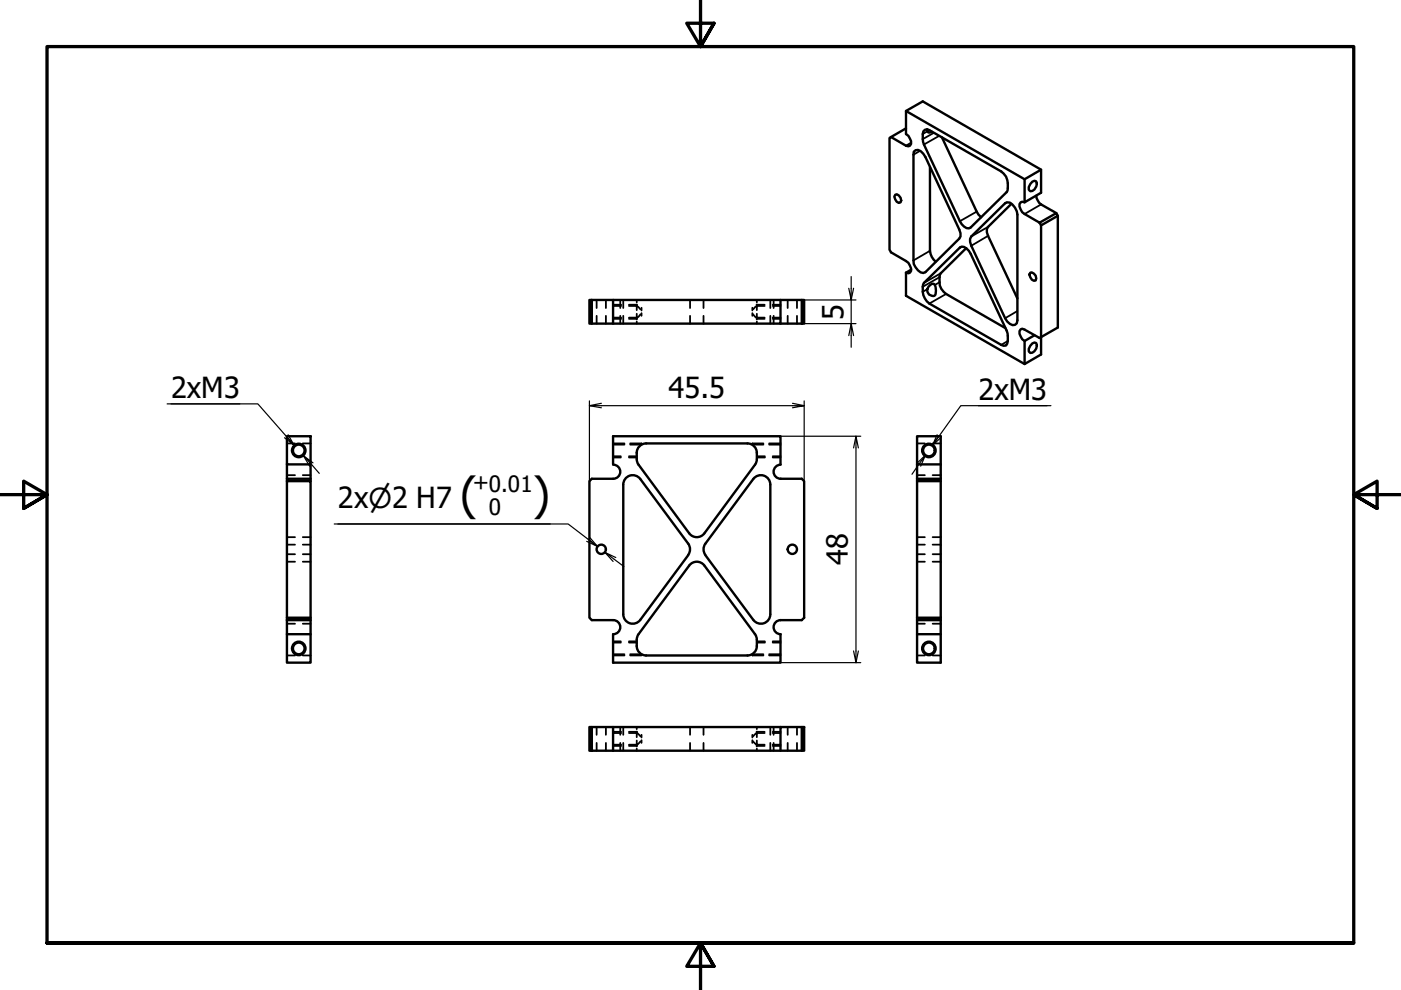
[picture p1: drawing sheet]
<svg xmlns="http://www.w3.org/2000/svg" width="297mm" height="210mm" viewBox="0 0 297 210" stroke-linecap="round" stroke-linejoin="round" font-family="sans-serif">
<defs><g id="words">
<g font-size="9.6">
<text x="97.5" y="108">(</text>
<text x="113" y="108">)</text>
</g>
<g font-size="6.2">
<text x="178.8" y="67.8" transform="rotate(-90 178.8 67.8)">5</text>
<text x="36.3" y="84.4">2xM3</text>
<text x="141.7" y="84.3">45.5</text>
<text x="207.5" y="84.7">2xM3</text>
<text x="71.6" y="107.6">2x⌀2 H7</text>
<text x="179.8" y="119.9" transform="rotate(-90 179.8 119.9)">48</text>
</g>
<g font-size="4.8">
<text x="100.3" y="104">+0.01</text>
<text x="103.6" y="109.1">0</text>
</g>
</g></defs>
<!-- layer: Hidden (ISO) -->
<g fill="none" stroke="#000" stroke-width=".38">
<path d="M126.5 63.6v1.7M126.5 67v1.6M128.5 63.6v1.7M128.5 67v1.6M130 64.9h1.7M130 67.3h1.7M130 64.6h1.7M130 67.6h1.7M131.5 63.6v1.7M131.5 67v1.6M132.1 63.6v1.7M132.1 67v1.6"/>
<path d="M133.3 64.9h1.8M133.3 67.3h1.8M133.3 64.6h1.8M133.3 67.6h1.8M135 65l.1-.1 .7 .7M135 63.6v.5M135 64.6v1.2M135 66.5v1.2M135 68.2v.4M135.8 66.6l-.4 .6-.4 .1M136 65.2v.6M136 66.4v.6"/>
<path d="M146.3 63.6v1.7M146.3 67v1.6M149.2 63.6v1.7M149.2 67v1.6M159.5 65.2v.6M159.5 66.4v.6M159.7 66.6l.4 .6 .4 .1M160.4 64.9h1.7M160.4 67.3h1.7M160.4 64.6h1.7M160.4 67.6h1.7M160.5 65l-.4 .1-.4 .5"/>
<path d="M160.5 63.6v.5M160.5 64.6v1.2M160.5 66.5v1.2M160.5 68.2v.4M163.3 63.6v1.7M163.3 67v1.6M163.8 64.9h1.7M163.8 67.3h1.7M163.8 64.6h1.7M163.8 67.6h1.7M164 63.6v1.7M164 67v1.6"/>
<path d="M167 63.6v1.7M167 67v1.6M169 63.6v1.7M169 67v1.6M60.8 94h1.7M64.2 94h1.6M130 94.3h2.4M130 96.7h1.6M130 94h2.4M130 97h1.6M133.3 96.7h1.7M133.3 97h1.7"/>
<path d="M133.6 94l2.4 .1M136 94.1v.2h-2.4M159.5 94.1v.2h2.4M160.5 96.7h1.7M160.5 97h1.7M161.9 94l-2.4 .1M163.1 94.3h2.4M163.1 94h2.4M163.8 96.7h1.7M163.8 97h1.7M194.4 94h1.7M197.7 94h1.8"/>
<path d="M60.8 100.7h1.7M60.8 119.1h1.7M60.8 113.9h1.7M60.8 117.5h1.7M60.8 115.5h1.7M64.2 100.7h1.6M64.2 119.1h1.6M64.2 113.9h1.6M64.2 117.5h1.6M64.2 115.5h1.6M194.4 100.7h1.7M194.4 119.1h1.7"/>
<path d="M194.4 113.9h1.7M194.4 117.5h1.7M194.4 115.5h1.7M197.7 100.7h1.8M197.7 119.1h1.8M197.7 113.9h1.8M197.7 117.5h1.8M197.7 115.5h1.8M60.8 139h1.7M60.8 132.2h1.7M64.2 139h1.6M64.2 132.2h1.6"/>
<path d="M130 136.2h1.6M130 138.7h2.4M130 136h1.6M130 139h2.4M133.3 136.2h1.7M133.3 136h1.7M133.6 138.7l2.4 .1M136 138.9l-2.4 .1M159.5 138.9l2.4 .1M160.5 136.2h1.7M160.5 136h1.7M161.9 138.7l-2.4 .1"/>
<path d="M163.1 138.7h2.4M163.1 139h2.4M163.8 136.2h1.7M163.8 136h1.7M194.4 139h1.7M194.4 132.2h1.7M197.7 139h1.8M197.7 132.2h1.8M126.5 154.1v1.7M126.5 157.5v1.7M128.5 154.1v1.7M128.5 157.5v1.7"/>
<path d="M130 155.4h1.7M130 157.9h1.7M130 155.2h1.7M130 158.2h1.7M131.5 154.1v1.7M131.5 157.5v1.7M132.1 154.1v1.7M132.1 157.5v1.7M133.3 155.4h1.8M133.3 157.9h1.8M133.3 155.2h1.8M133.3 158.2h1.8"/>
<path d="M135 155.5l.1-.1 .7 .7M135 154.1v.5M135 155.1v1.2M135 157v1.3M135 158.7v.5M135.8 157.2l-.7 .7-.1-.1M136 155.8v.6M136 156.9v.6M146.3 154.1v1.7M146.3 157.5v1.7M149.2 154.1v1.7M149.2 157.5v1.7"/>
<path d="M159.5 155.8v.6M159.5 156.9v.6M159.7 157.2l.7 .7 .1-.1M160.4 155.4h1.7M160.4 157.9h1.7M160.4 155.2h1.7M160.4 158.2h1.7M160.5 155.5l-.1-.1-.7 .7M160.5 154.1v.5M160.5 155.1v1.2M160.5 157v1.3M160.5 158.7v.5"/>
<path d="M163.3 154.1v1.7M163.3 157.5v1.7M163.8 155.4h1.7M163.8 157.9h1.7M163.8 155.2h1.7M163.8 158.2h1.7M164 154.1v1.7M164 157.5v1.7M167 154.1v1.7M167 157.5v1.7M169 154.1v1.7M169 157.5v1.7"/>
</g>
<!-- layer: Visible (ISO) -->
<g fill="none" stroke="#000" stroke-width=".51">
<path d="M188.9 29.1l3.2 1.8 .5 .1 .3-.1a1.6 1.6 0 0 0-.3-2.1l-.5-.4v-4.9l3.5-2 25.1 14.5v4.9l-3.5 2v-4.9M192.1 27.2l-3.5 2v23.7l.3 .6 3.2 1.8a2.48 2.48 0 0 1 1.1 2.1l-.3 .4-.3 .1-.5-.1M192.1 23.5l25.1 14.5 3.5-2M193.7 32.2l.4-.4a1.93 1.93 0 0 1 2.1 1.5l7.2 15.4 .2 .7v.7l-.2 .5-7.2 7.1-.4 .2a2.7 2.7 0 0 1-2.1-2.7zM195.8 27.8l.3-.3 .4-.1 .5 .2 15.3 8.8a3.7 3.7 0 0 1 1.1 4.3l-7.6 7.5a1.38 1.38 0 0 1-1.9-.7l-8-16.9a4.8 4.8 0 0 1-.1-2.8zM196.6 27.4v.4l.2 .3 .7-.2M197.2 35.4v17.8a3.4 3.4 0 0 0 1.2 2.3M199.7 29.1l7.4 15.8 .9 1.2M218.9 38.5l.4-.2 .4 .2a1.57 1.57 0 0 1-1.3 2l-.3-.3v-.5zM189.8 41.3l.3-.1a1.29 1.29 0 0 1 .8 1.7l-.3 .1a1.33 1.33 0 0 1-.8-1.7zM192.1 57.8v4.9l25.1 14.5M193.2 57.2l-1.1 .6"/>
<path d="M195.9 60l7.6-7.5a1.38 1.38 0 0 1 1.9 .7l8 16.9a4 4 0 0 1-.1 3.2h-.5l-.5-.2-15.3-8.7a3.7 3.7 0 0 1-1.1-4.4zM204.9 52.6l-5.4 5.3a3.8 3.8 0 0 0 1.1 4.4l12.6 7.3M205.9 50.1l7.2-7 .5-.2a2.62 2.62 0 0 1 2.1 2.6v22.4l-.1 .7-.4 .3a1.96 1.96 0 0 1-2.1-1.4l-7.2-15.4-.2-.8v-.7zM214.4 43.2l-4.9 4.9-.3 .4v.7l6.5 14.1M217.2 42.9l-.5-.1-.3 .1a1.61 1.61 0 0 0 .3 2.1l3.7 2.2M218.4 57.8a1.14 1.14 0 0 1 1.2 1.7 1.11 1.11 0 0 1-1.1-.5 1.11 1.11 0 0 1-.1-1.2zM219.7 41.5a2.7 2.7 0 0 0 1 1.8l3.3 1.9M220.4 47.2l3.6-2 .3 .6-3.6 2zM220.7 47.8v27.4l-3.5 2v-4.9l2.1-1.2M224.3 45.8v23.6l-3.9 2.3-3.2-1.8-.5-.2-.3 .1a1.6 1.6 0 0 0 .3 2.1l.5 .4M125 63.6h.5v5h-.5zM125.5 63.6h4.5v5h-4.5"/>
<path d="M130 63.6h40M165.5 63.6v5h-35.5M165.5 68.6h4.5M170 63.6h.5v5h-.5zM196.8 60.8l.8-.6a.76 .76 0 0 1 .8 .7 1.81 1.81 0 0 1-.3 1.8 1.2 1.2 0 0 1-1.3-.5 1.2 1.2 0 0 1 0-1.4zM218.9 72.8l.4-.2 .4 .1a1.53 1.53 0 0 1-1.3 2.1l-.3-.3v-.6zM60.8 92.5h5v6h-5zM60.8 98.5v3M65.8 98.5v3M130 98.5v-6h35.5v6M130 98.5a1.49 1.49 0 0 1 1.5 1.5 1.49 1.49 0 0 1-1.5 1.5M135 97.3l.4 1.2 10.7 14.6a2 2 0 0 0 3.2 0"/>
<path d="M137 94h21.5a2 2 0 0 1 2 2v1.3M137 94a2 2 0 0 0-2 2v1.3M160.5 97.3l-.4 1.2-10.7 14.6M165.5 98.5a1.49 1.49 0 0 0-1.5 1.5 1.49 1.49 0 0 0 1.5 1.5M194.4 98.5v3M199.5 98.5h-5.1v-6h5.1v9M60.8 102v-.5h5v.5M130 101.5h-4.5l-.5 .5v29l.5 .5h4.5M132.1 102.7a2 2 0 0 1 1.4-1.9 2 2 0 0 1 2.3 .8l10.1 13.7a2 2 0 0 1 0 2.4M132.1 102.8v27.4a2 2 0 0 0 1.4 1.9 2 2 0 0 0 2.3-.7M145.9 117.7l-10.1 13.7M149.3 119.9a2 2 0 0 0-3.2 0l-10.7 14.6-.4 1.1"/>
<path d="M149.4 119.9l10.7 14.6 .4 1.1M149.5 117.7l10.2 13.7M149.6 115.3a2 2 0 0 0 0 2.4M163.3 102.8v27.4a2 2 0 0 1-1.4 1.9 2 2 0 0 1-2.2-.7M163.3 102.7a2 2 0 0 0-1.4-1.9 2 2 0 0 0-2.2 .8l-10.2 13.7M165.5 101.5h4.5l.5 .5v29l-.5 .5h-4.5M194.4 101.5h5.1v.5h-5.1zM194.4 102v29M199.5 102v29M60.8 131h5v.5h-5zM60.8 131v-29h5v29M60.8 131.5v3h5v-3"/>
<path d="M60.8 134.5v6h5v-6M130 134.5v6h35.5v-6M130 131.5a1.49 1.49 0 0 1 1.5 1.5 1.49 1.49 0 0 1-1.5 1.5M135 137a2 2 0 0 0 2 2M135 135.7v1.3M160.5 135.7v1.3M160.5 137a2 2 0 0 1-2 2h-21.5M165.5 131.5a1.49 1.49 0 0 0-1.5 1.5 1.49 1.49 0 0 0 1.5 1.5M194.4 131h5.1v.5h-5.1zM194.4 131.5v3h5.1M199.5 131.5v9h-5.1v-6M125.5 159.2h-.5v-5.1h.5v5.1h4.5"/>
<path d="M125.5 154.1h4.5v5.1M130 159.2h40M130 154.1h35.5M170 154.1h.5v5.1h-.5zM170 154.1h-4.5v5.1"/>
<circle cx="63.3" cy="95.5" r="1.24"/>
<circle cx="196.9" cy="95.5" r="1.24"/>
<circle cx="127.5" cy="116.5" r=".98"/>
<circle cx="168" cy="116.5" r=".98"/>
<circle cx="63.3" cy="137.5" r="1.24"/>
<circle cx="196.9" cy="137.5" r="1.24"/>
</g>
<!-- layer: Visible Narrow (ISO) -->
<g fill="none" stroke="#000" stroke-width=".38">
<path d="M193.2 30.3l-1.1 .6M195.1 32l-1.4 .8M196.6 27.8l-1 .6M198 28.2l-2.4 1.3M199.1 28.8l-3.2 1.8M197.2 53.2l-3.5 2M199.2 59.9l-1 .5M199.2 58.8l-3.6 2M199.5 57.9l-3.6 2.1M203.8 52.4l-.3 .1M207.1 44.9l-3.6 2M209.5 50l-3.6 2.1"/>
<path d="M209.5 48.1l-3.6 2M213.4 42.9l-.3 .2M220.7 43.3l-3.5 2.1M196.6 61.3l-1 .6M200.6 62.3l-3.6 2.1M213.7 72.3l-1.4 .8M215.7 65.9l-2.6 1.6"/>
<circle cx="63.3" cy="95.5" r="1.49"/>
<circle cx="196.9" cy="95.5" r="1.49"/>
<circle cx="63.3" cy="137.5" r="1.49"/>
<circle cx="196.9" cy="137.5" r="1.49"/>
</g>
<!-- layer: Border (ISO) -->
<path d="M148.5 -.1v10l-2.9-5h5.8l-2.9 5 2.9-5M0 104.9h10l-5-2.9v5.8l5-2.9-5 2.9M297 104.9h-10l5-2.9v5.8l-5-2.9 5 2.9M10 199.9v-190h277v190h-277h277M151.4 204.9l-2.9-5 2.9 5h-5.8l2.9-5v10" fill="none" stroke="#000" stroke-width=".7"/>
<!-- layer: Dimension (ISO) -->
<g fill="none" stroke="#000" stroke-width=".25">
<path d="M180.5 58.6v5l-.5-2.5M170.5 68.6h11M170.5 63.6h11M181 71.2l-.5-2.6v5M181 61.1l-.5 2.5v5l-.5 2.6M35.4 85.6h19.3l7.7 8.8-1.3-2.2M36.3 85.6h14.6M60.7 92.5l1.7 1.9-2.1-1.6M64.3 96.6l1.4 2.2M66.4 98.1l-2.1-1.5 3.4 3.8M125 86l2.5 .5M125 85v17"/>
<path d="M127.5 85.5l-2.5 .5h45.5l-2.5 .5M165.5 92.5h17M168 85.5l2.5 .5M170.5 85v17M181.5 92.5l-.5 2.5M182 95l-.5-2.5v48l-.5-2.5M195.2 98.8l1-2.3-2.8 4.1M196.2 96.5l-1.8 1.8M198.7 92.2l-1 2.3 1.4-2.1M207.5 86h14.5M222.8 86h-19.1l-6 8.5 1.8-1.8M70.9 111.1h49.6l6.2 4.8-1.7-1.9"/>
<path d="M71.6 111.1h45M124.7 114.3l2 1.6-2.3-1.1M128.3 117.1l1.7 1.9M130.6 118.2l-2.3-1.1 4 3M182 138l-.5 2.5M165.5 140.5h17"/>
</g>
<use href="#words"/>
</svg>
